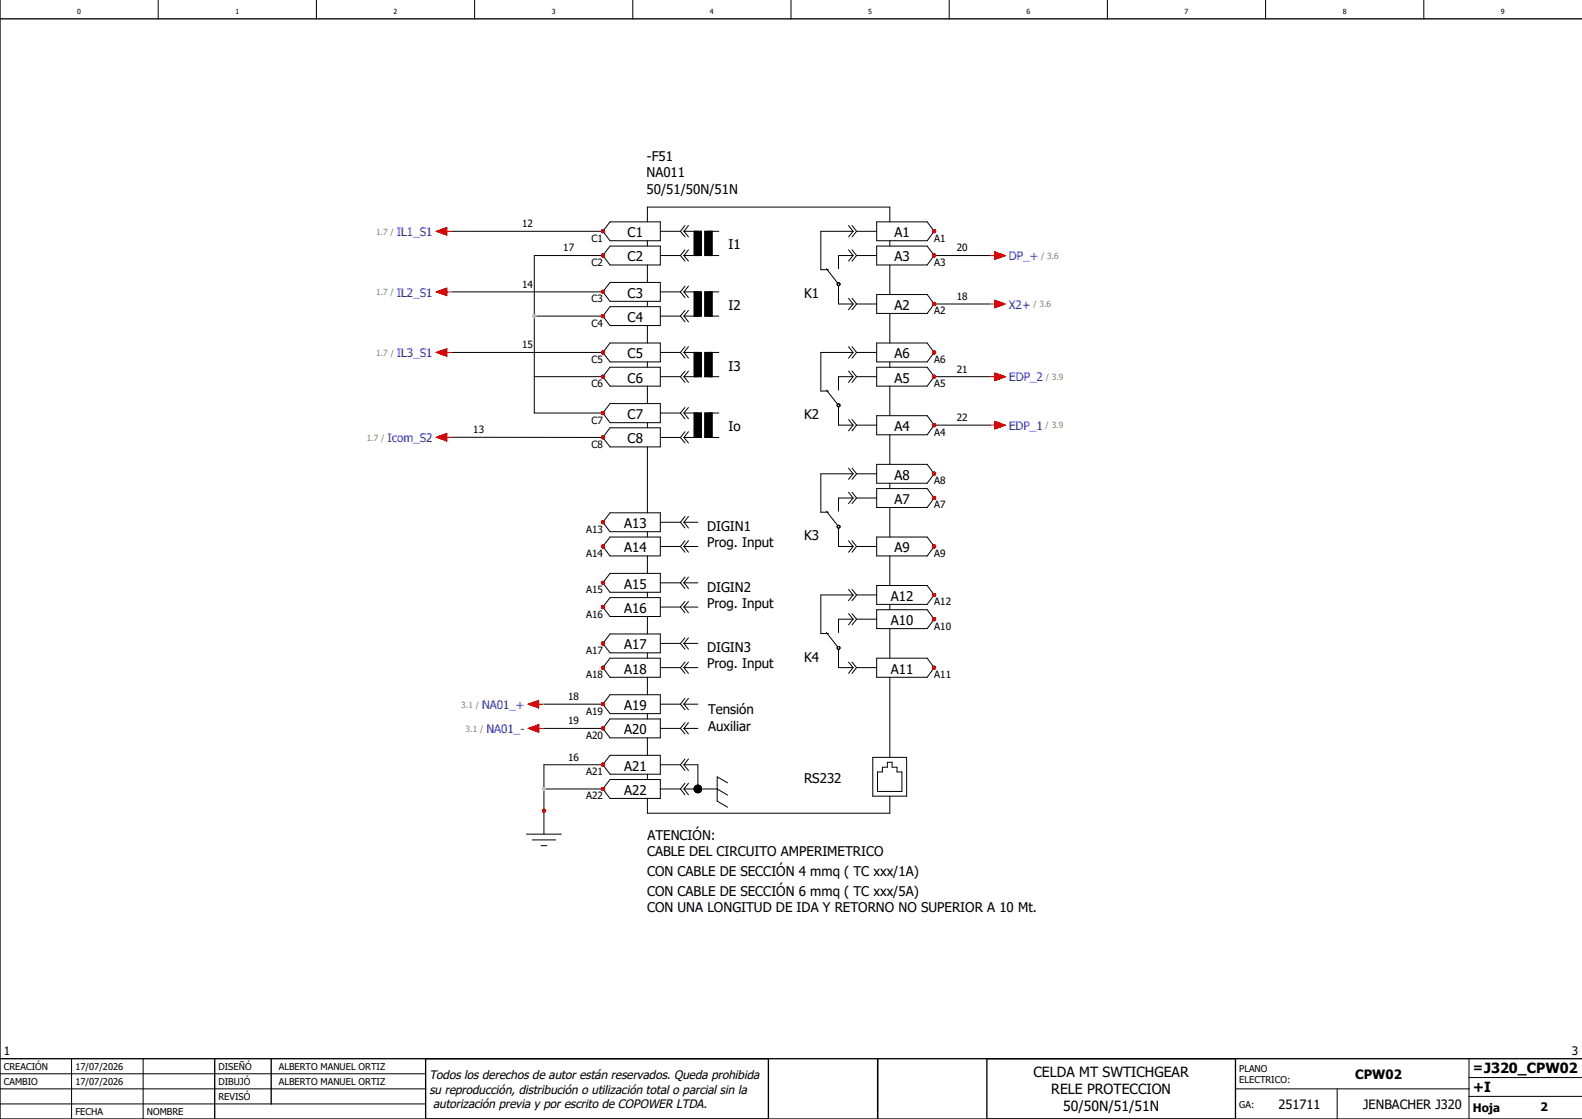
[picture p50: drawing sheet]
<svg xmlns="http://www.w3.org/2000/svg" width="420mm" height="297mm" viewBox="0 0 420 297" stroke-linecap="round" stroke-linejoin="round" font-family="sans-serif">
<defs><g id="words">
<g font-size="3.7">
<text x="274.4" y="286">CELDA MT SWTICHGEAR</text>
<text x="279.1" y="290.5">RELE PROTECCION</text>
<text x="391" y="289.8">+I</text>
<text x="282.2" y="295">50/50N/51/51N</text>
</g>
<g font-size="3.5">
<text x="171.6" y="47">NA011</text>
<text x="171.7" y="42.7">-F51</text>
<text x="171.7" y="51.4">50/51/50N/51N</text>
<text x="166.6" y="62.9">C1</text>
<text x="237.5" y="62.9">A1</text>
<text x="166.6" y="69.4">C2</text>
<text x="193.4" y="66.2">I1</text>
<text x="237.5" y="69.4">A3</text>
<text x="166.6" y="79">C3</text>
<text x="193.4" y="82.3">I2</text>
<text x="213.5" y="79">K1</text>
<text x="237.5" y="82.2">A2</text>
<text x="166.6" y="85.5">C4</text>
<text x="166.6" y="95.1">C5</text>
<text x="237.5" y="95.1">A6</text>
<text x="166.6" y="101.6">C6</text>
<text x="193.4" y="98.3">I3</text>
<text x="237.5" y="101.6">A5</text>
<text x="166.6" y="111.2">C7</text>
<text x="213.5" y="111.2">K2</text>
<text x="166.6" y="117.7">C8</text>
<text x="193.4" y="114.4">Io</text>
<text x="237.5" y="114.4">A4</text>
<text x="237.5" y="127.3">A8</text>
<text x="237.5" y="133.7">A7</text>
<text x="165.7" y="140.2">A13</text>
<text x="187.7" y="140.9">DIGIN1</text>
<text x="213.5" y="143.4">K3</text>
<text x="165.7" y="146.6">A14</text>
<text x="187.7" y="145.2">Prog. Input</text>
<text x="237.5" y="146.6">A9</text>
<text x="165.7" y="156.3">A15</text>
<text x="187.7" y="157">DIGIN2</text>
<text x="187.7" y="161.3">Prog. Input</text>
<text x="236.5" y="159.5">A12</text>
<text x="165.7" y="162.7">A16</text>
<text x="236.5" y="165.9">A10</text>
<text x="165.7" y="172.4">A17</text>
<text x="187.7" y="173.1">DIGIN3</text>
<text x="165.7" y="178.8">A18</text>
<text x="187.7" y="177.4">Prog. Input</text>
<text x="213.5" y="175.6">K4</text>
<text x="236.5" y="178.8">A11</text>
<text x="165.7" y="188.5">A19</text>
<text x="188" y="189.6">Tensión</text>
<text x="165.7" y="194.9">A20</text>
<text x="188" y="194">Auxiliar</text>
<text x="165.7" y="204.5">A21</text>
<text x="213.5" y="207.8">RS232</text>
<text x="165.7" y="211">A22</text>
<text x="171.8" y="227.2">CABLE DEL CIRCUITO AMPERIMETRICO</text>
<text x="171.9" y="222.9">ATENCIÓN:</text>
<text x="171.8" y="232.5">CON CABLE DE SECCIÓN 4 mmq ( TC xxx/1A)</text>
<text x="171.8" y="237.7">CON CABLE DE SECCIÓN 6 mmq ( TC xxx/5A)</text>
<text x="171.8" y="242.1">CON UNA LONGITUD DE IDA Y RETORNO NO SUPERIOR A 10 Mt.</text>
</g>
<g font-size="3.4">
<text x="359.8" y="286.4">CPW02</text>
<text x="391" y="284.6">=J320_CPW02</text>
<text x="339.4" y="294.4">251711</text>
<text x="361.9" y="294.4">JENBACHER J320</text>
</g>
<g font-size="3.2">
<text x="114" y="286.5">Todos los derechos de autor están reservados. Queda prohibida</text>
<text x="114" y="290.2">su reproducción, distribución o utilización total o parcial sin la</text>
<text x="115" y="294">autorización previa y por escrito de COPOWER LTDA.</text>
</g>
<g font-size="3.1" fill="#00f">
<text x="105.3" y="62.6">IL1_S1</text>
<text x="267.9" y="69.1">DP_+</text>
<text x="105.3" y="78.7">IL2_S1</text>
<text x="267.8" y="81.9">X2+</text>
<text x="105.3" y="94.8">IL3_S1</text>
<text x="267.9" y="101.2">EDP_2</text>
<text x="102.9" y="117.3">Icom_S2</text>
<text x="267.9" y="114.1">EDP_1</text>
<text x="128" y="188.1">NA01_+</text>
<text x="129.1" y="194.6">NA01_-</text>
</g>
<g font-size="3.1">
<text x="1" y="280">1</text>
<text x="417.3" y="280">3</text>
<text x="391" y="295.2">Hoja</text>
<text x="409" y="295">2</text>
</g>
<g font-size="2.7">
<text x="138.6" y="60.3">12</text>
<text x="157.1" y="64.1">C1</text>
<text x="248" y="64.1">A1</text>
<text x="149.5" y="66.7">17</text>
<text x="157.1" y="70.6">C2</text>
<text x="248" y="70.6">A3</text>
<text x="254" y="66.7">20</text>
<text x="138.6" y="76.4">14</text>
<text x="157.1" y="80.2">C3</text>
<text x="248" y="83.5">A2</text>
<text x="254" y="79.6">18</text>
<text x="157.1" y="86.7">C4</text>
<text x="138.6" y="92.5">15</text>
<text x="157.1" y="96.3">C5</text>
<text x="248" y="96.3">A6</text>
<text x="254" y="98.9">21</text>
<text x="157.1" y="102.8">C6</text>
<text x="248" y="102.8">A5</text>
<text x="157.1" y="112.4">C7</text>
<text x="254" y="111.8">22</text>
<text x="125.6" y="115">13</text>
<text x="157.1" y="118.9">C8</text>
<text x="248" y="115.6">A4</text>
<text x="248" y="128.5">A8</text>
<text x="248" y="135">A7</text>
<text x="155.6" y="141.4">A13</text>
<text x="155.6" y="147.8">A14</text>
<text x="248" y="147.8">A9</text>
<text x="155.6" y="157.5">A15</text>
<text x="248" y="160.7">A12</text>
<text x="155.6" y="163.9">A16</text>
<text x="248" y="167.1">A10</text>
<text x="155.6" y="173.6">A17</text>
<text x="150.8" y="185.8">18</text>
<text x="155.6" y="180">A18</text>
<text x="248" y="180">A11</text>
<text x="155.6" y="189.7">A19</text>
<text x="150.8" y="192.2">19</text>
<text x="155.6" y="196.1">A20</text>
<text x="150.8" y="201.9">16</text>
<text x="155.6" y="205.8">A21</text>
<text x="155.6" y="212.2">A22</text>
</g>
<g font-size="2.5">
<text x="1" y="284">CREACIÓN</text>
<text x="20" y="284">17/07/2026</text>
<text x="58" y="284">DISEÑÓ</text>
<text x="74" y="284">ALBERTO MANUEL ORTIZ</text>
<text x="329" y="284.5">PLANO</text>
<text x="329" y="287.5">ELECTRICO:</text>
<text x="1" y="288">CAMBIO</text>
<text x="20" y="288">17/07/2026</text>
<text x="58" y="292">REVISÓ</text>
<text x="58" y="288">DIBUJÓ</text>
<text x="74" y="288">ALBERTO MANUEL ORTIZ</text>
<text x="329" y="294">GA:</text>
<text x="20" y="296">FECHA</text>
<text x="39" y="296">NOMBRE</text>
</g>
<g font-size="2.2" fill="#7ca552">
<text x="99.8" y="62.3">1.7 /</text>
<text x="276.4" y="68.7">/ 3.6</text>
<text x="99.8" y="78.4">1.7 /</text>
<text x="274.4" y="81.6">/ 3.6</text>
<text x="99.8" y="94.4">1.7 /</text>
<text x="277.6" y="100.9">/ 3.9</text>
<text x="277.6" y="113.7">/ 3.9</text>
<text x="97.4" y="116.9">1.7 /</text>
<text x="122.5" y="187.8">3.1 /</text>
<text x="123.6" y="194.2">3.1 /</text>
</g>
<g font-size="1.9">
<text x="20.5" y="3.6">0</text>
<text x="62.5" y="3.6">1</text>
<text x="104.5" y="3.6">2</text>
<text x="146.5" y="3.6">3</text>
<text x="188.5" y="3.6">4</text>
<text x="230.5" y="3.6">5</text>
<text x="272.5" y="3.6">6</text>
<text x="314.5" y="3.6">7</text>
<text x="356.5" y="3.6">8</text>
<text x="398.5" y="3.6">9</text>
</g>
</g></defs>
<g fill="none" stroke="#000" stroke-width=".27">
<path d="M42 0v5M84 0v5M126 0v5M168 0v5M210 0v5M252 0v5M294 0v5M336 0v5M378 0v5M162 58.9h13.3v5h-13.3l-2-2.5zM171.9 58.9v-3.9h64.3v3.9M181.8 59.9l-1.2 1.5"/>
<path d="M182.8 59.9l-1.2 1.5M225.3 59.9l1.2 1.5M226.2 59.9l1.2 1.5M232.7 58.9h13.5l1.8 2.5-1.8 2.5h-13.5zM120 61.4h40M120 77.5h40M160 67.8h-18.2v41.8h18.2M162 65.3h13.3v5h-13.3l-2-2.5zM162 75h13.3v5h-13.3l-2-2.5zM171.9 63.9v1.4M171.9 70.3v4.7M171.9 80v1.4"/>
<path d="M175.3 67.8h5.3M175.3 61.4h5.3M175.3 77.5h5.3M180.6 67.8l1.2 1.5M180.6 61.4l1.2 1.5M180.6 77.5l1.2 1.5M181.6 61.4h4.6v6.4h-4.6M181.6 77.5h4.6v6.4h-4.6M181.6 67.8l1.2 1.5M181.6 61.4l1.2 1.5M181.6 77.5l1.2 1.5M181.8 66.3l-1.2 1.5"/>
<path d="M181.8 75.9l-1.2 1.6M182.8 66.3l-1.2 1.5M182.8 75.9l-1.2 1.6M184.3 61.4v6.4M184.3 77.5v6.4M189 61.4v6.4M189 77.5v6.4M190.8 61.4h-3.7v6.4h3.7M190.8 77.5h-3.7v6.4h3.7M219.4 71.3l3 3.8M222.3 75.6l.1 .1M222.4 75.7l.2 .1"/>
<path d="M222.4 75.1l-.1 .5M222.4 75.1h.5M222.6 75.8v4.9h3.9M222.9 75.1v.1M222.9 75.2l.1 .4-.4 .2M225.3 79.2l1.2 1.5M225.3 66.3l1.2 1.5M226.2 79.2l1.2 1.5M226.2 66.3l1.2 1.5M226.5 67.8h-3.9v3.5M226.5 61.4h-8.6v10.2h2M226.5 61.4l-1.2 1.5"/>
<path d="M226.5 67.8l-1.2 1.5M227.4 67.8h5.3M227.4 61.4h5.3M227.4 61.4l-1.2 1.5M227.4 67.8l-1.2 1.5M232.7 65.3h13.5l1.8 2.5-1.8 2.5h-13.5zM232.7 78.2h13.5l1.8 2.5-1.8 2.5h-13.5zM236.2 63.9v1.4M236.2 70.3v7.9M248 67.8h14.8M120 93.5h40M141.8 83.9h18.2"/>
<path d="M141.8 100h18.2M162 81.4h13.3v5h-13.3l-2-2.5zM162 91h13.3v5.1h-13.3l-2-2.6zM162 97.5h13.3v5h-13.3l-2-2.5zM171.9 86.4v4.6M171.9 96.1v1.4M175.3 83.9h5.3M175.3 100h5.3M175.3 93.5h5.3M180.6 83.9l1.2 1.5M180.6 100l1.2 1.5M180.6 93.5l1.2 1.6"/>
<path d="M181.6 93.5h4.6v6.5h-4.6M181.6 83.9l1.2 1.5M181.6 100l1.2 1.5M181.6 93.5l1.2 1.6M181.8 82.4l-1.2 1.5M181.8 98.5l-1.2 1.5M181.8 92l-1.2 1.5M182.8 82.4l-1.2 1.5M182.8 92l-1.2 1.5M182.8 98.5l-1.2 1.5M184.3 93.5v6.5M189 93.5v6.5"/>
<path d="M190.8 93.5h-3.7v6.5h3.7M225.3 98.5l1.2 1.5M225.3 92l1.2 1.5M226.2 98.5l1.2 1.5M226.2 92l1.2 1.5M226.5 100h-3.9v3.5M226.5 93.5h-8.6v10.3h2M226.5 80.7l-1.2 1.5M226.5 93.5l-1.2 1.6M226.5 100l-1.2 1.5M227.4 100h5.3M227.4 93.5h5.3"/>
<path d="M227.4 80.7h5.3M227.4 80.7l-1.2 1.5M227.4 93.5l-1.2 1.6M227.4 100l-1.2 1.5M232.7 91h13.5l1.8 2.5-1.8 2.6h-13.5zM232.7 97.5h13.5l1.8 2.5-1.8 2.5h-13.5zM236.2 83.2v7.8M236.2 96.1v1.4M248 100h14.8M248 80.7h14.8M120 116.1h40M162 113.5h13.3v5.1h-13.3l-2-2.5z"/>
<path d="M162 107.1h13.3v5.1h-13.3l-2-2.6zM171.9 102.5v4.6M171.9 112.2v1.3M171.9 118.6v17.5M175.3 116.1h5.3M175.3 109.6h5.3M180.6 116.1l1.2 1.5M180.6 109.6l1.2 1.5M181.6 109.6h4.6v6.5h-4.6M181.6 116.1l1.2 1.5M181.6 109.6l1.2 1.5M181.8 114.6l-1.2 1.5"/>
<path d="M181.8 108.2l-1.2 1.4M182.8 114.6l-1.2 1.5M182.8 108.2l-1.2 1.4M184.3 109.6v6.5M189 109.6v6.5M190.8 109.6h-3.7v6.5h3.7M219.4 103.5l3 3.8M222.6 108v4.8h3.9M225.3 111.4l1.2 1.4M226.2 111.4l1.2 1.4M226.5 112.8l-1.2 1.6M227.4 112.8h5.3"/>
<path d="M227.4 112.8l-1.2 1.6M232.7 110.3h13.5l1.8 2.5-1.8 2.6h-13.5zM236.2 102.5v7.8M236.2 115.4v7.8M248 112.8h14.8M162 136.1h13.3v5h-13.3l-2-2.5zM175.3 138.6h5.3M180.6 138.6l1.2 1.5M181.6 138.6h3.7M181.6 138.6l1.2 1.5M181.8 137.1l-1.2 1.5M182.8 137.1l-1.2 1.5"/>
<path d="M219.4 135.7l3 3.8M222.2 139.9a.38 .38 0 0 1 .4-.5 .38 .38 0 0 1 .4 .5M222.2 139.9h.1M222.3 139.9l.3 .3M223 139.9l-.4 .3M223 139.9h.1M225.3 130.7l1.2 1.5M225.3 124.2l1.2 1.6M226.2 130.7l1.2 1.5M226.2 124.2l1.2 1.6M226.5 132.2h-3.9v3.5M226.5 125.8h-8.6v10.1h2"/>
<path d="M226.5 125.8l-1.2 1.4M226.5 132.2l-1.2 1.5M227.4 132.2h5.3M227.4 125.8h5.3M227.4 125.8l-1.2 1.4M227.4 132.2l-1.2 1.5M232.7 123.2h13.5l1.8 2.6-1.8 2.5h-13.5zM232.7 129.7h13.5l1.8 2.5-1.8 2.5h-13.5zM236.2 128.3v1.4M236.2 134.7v7.8M162 142.5h13.3v5.1h-13.3l-2-2.6zM162 152.2h13.3v5h-13.3l-2-2.5z"/>
<path d="M162 158.6h13.3v5h-13.3l-2-2.5zM171.9 141.1v1.4M171.9 147.6v4.6M171.9 157.2v1.4M175.3 154.7h5.3M175.3 145h5.3M180.6 154.7l1.2 1.5M180.6 145l1.2 1.6M181.6 154.7h3.7M181.6 154.7l1.2 1.5M181.6 145h3.7M181.6 145l1.2 1.6"/>
<path d="M181.8 159.7l-1.2 1.4M181.8 153.2l-1.2 1.5M181.8 143.5l-1.2 1.5M182.8 159.7l-1.2 1.4M182.8 153.2l-1.2 1.5M182.8 143.5l-1.2 1.5M222.6 140.2v4.8h3.9M225.3 143.5l1.2 1.5M225.3 156.4l1.2 1.5M226.2 143.5l1.2 1.5M226.2 156.4l1.2 1.5M226.5 157.9h-8.6v10.3h2"/>
<path d="M226.5 145l-1.2 1.6M226.5 157.9l-1.2 1.5M227.4 145h5.3M227.4 145l-1.2 1.6M227.4 157.9h5.3M227.4 157.9l-1.2 1.5M232.7 142.5h13.5l1.8 2.5-1.8 2.6h-13.5zM232.7 155.4h13.5l1.8 2.5-1.8 2.5h-13.5zM236.2 147.6v7.8M162 168.3h13.3v5h-13.3l-2-2.5zM162 174.7h13.3v5.1h-13.3l-2-2.6zM171.9 163.6v4.7"/>
<path d="M171.9 173.3v1.4M171.9 179.8v4.6M175.3 177.2h5.3M175.3 170.8h5.3M175.3 161.1h5.3M180.6 177.2l1.2 1.5M180.6 170.8l1.2 1.5M180.6 161.1l1.2 1.5M181.6 177.2h3.7M181.6 177.2l1.2 1.5M181.6 170.8h3.7M181.6 170.8l1.2 1.5"/>
<path d="M181.6 161.1h3.7M181.6 161.1l1.2 1.5M181.8 175.7l-1.2 1.5M181.8 169.3l-1.2 1.5M182.8 175.7l-1.2 1.5M182.8 169.3l-1.2 1.5M219.4 167.9l3 3.8M222.6 172.4v4.8h3.9M225.3 175.7l1.2 1.5M225.3 162.9l1.2 1.4M226.2 175.7l1.2 1.5M226.2 162.9l1.2 1.4"/>
<path d="M226.5 164.3h-3.9v3.6M226.5 177.2l-1.2 1.5M226.5 164.3l-1.2 1.6M227.4 177.2h5.3M227.4 164.3h5.3M227.4 177.2l-1.2 1.5M227.4 164.3l-1.2 1.6M232.7 161.8h13.5l1.8 2.5-1.8 2.5h-13.5zM232.7 174.7h13.5l1.8 2.5-1.8 2.6h-13.5zM236.2 160.4v1.4M236.2 166.8v7.9M236.2 179.8v21.2"/>
<path d="M144.4 193.3h15.6M144.4 186.9h15.6M162 184.4h13.3v5h-13.3l-2-2.5zM162 190.8h13.3v5h-13.3l-2-2.5zM171.9 189.4v1.4M171.9 195.8v4.7M175.3 193.3h5.3M175.3 186.9h5.3M180.6 193.3l1.2 1.5M180.6 186.9l1.2 1.5M181.6 193.3h3.7M181.6 193.3l1.2 1.5"/>
<path d="M181.6 186.9h3.7M181.6 186.9l1.2 1.5M181.8 191.8l-1.2 1.5M181.8 185.4l-1.2 1.5M182.8 191.8l-1.2 1.5M182.8 185.4l-1.2 1.5M144.4 209.4h15.6M160 203h-15.6v18.4M162 200.5h13.3v5h-13.3l-2-2.5zM162 206.9h13.3v5h-13.3l-2-2.5zM171.9 205.5v1.4M175.3 203h5.3"/>
<path d="M175.3 209.4h5.3M180.6 209.4l1.2 1.5M180.6 203l1.2 1.5M181.6 203h3.7v6.4M181.6 209.4h8.8l2.8 1.6M181.6 209.4l1.2 1.5M181.6 203l1.2 1.5M181.8 207.9l-1.2 1.5M181.8 201.5l-1.2 1.5M182.8 201.5l-1.2 1.5M182.8 207.9l-1.2 1.5M193.2 207.8l-2.8-1.6v6.4l2.8 1.7"/>
<path d="M231.7 201h9v10.3h-9zM233 204.9h1.3v-1.3h1.3v-1.3h1.2v1.3h1.3v1.3h1.3v5.2h-6.4zM236.2 211.3v4.5h-64.3v-3.9M139.8 221.4h9.2M141.3 222.9h6.2M143.6 224.5h1.6M0 285h113M0 293h113M0 289h113M19 281v16M38 281v16M328 289h62"/>
<path d="M355 289v8M390 291h30M390 281v16M390 286h30"/>
<circle cx="222.6" cy="107.6" r=".38"/>
<circle cx="222.6" cy="172" r=".38"/>
</g>
<path d="M0 5h420M0 0v297h420M0 281h420M57 281v16M72 281v12M113 281v16M204 281v16M233 281v16M262 281v16M328 281v16" fill="none" stroke="#000" stroke-width=".35"/>
<path d="M184.3 61.4h1.9v6.4h-1.9zM187.1 61.4h1.9v6.4h-1.9zM184.3 77.5h1.9v6.4h-1.9zM184.3 93.5h1.9v6.5h-1.9zM187.1 77.5h1.9v6.4h-1.9zM187.1 93.5h1.9v6.5h-1.9zM184.3 109.6h1.9v6.5h-1.9zM187.1 109.6h1.9v6.5h-1.9z" fill="#000" stroke="#000" stroke-width=".27"/>
<circle cx="185.3" cy="209.4" r=".65" fill="none" stroke="#000" stroke-width="1"/>
<g fill="none" stroke="#a50000" stroke-width=".4">
<path d="M159.8 67.6l-.1 .3 .3 .2M159.8 61.2l-.1 .2 .3 .3M159.8 67.5v.1M159.8 61.1v.1M160 77.8h.1M160 67.4l-.2 .1M160 68.1v.1M160 61l-.2 .1M160 61.7h.1M160 67.4l.3 .1M160 67.4h.1M160 61l.3 .1"/>
<path d="M160 61h.1M160.3 67.5l.1 .1M160.3 61.1l.1 .1M160.4 61.2v.4l-.4 .1M160.4 67.6v.4l-.4 .2M247.7 67.9a.36 .36 0 0 1 .3-.5 .36 .36 0 0 1 .3 .5M247.7 67.9v.1M247.7 61.5a.35 .35 0 0 1 .3-.5 .35 .35 0 0 1 .3 .5M247.7 61.5v.1M247.7 68l.3 .2 .3-.2M247.7 61.6l.3 .1 .3-.1M248.3 67.9v.1"/>
<path d="M248.3 61.5v.1M159.8 93.3l-.1 .3 .3 .3M159.8 93.3h.5M159.8 93.3h.1M160 99.6v.1M160 99.6l-.3 .4 .3 .3M160 93.9h.1M160 83.6h.1M160 99.7a.36 .36 0 0 1 .4 .3 .36 .36 0 0 1-.4 .4M160.3 93.3h.1M160.4 93.3v.4l-.4 .2M248.2 99.7h.1"/>
<path d="M159.8 109.8v.1M159.8 109.9l.2 .1M160 115.7h.1M160 115.7l-.3 .4 .3 .3M160 116.4h.1M160 109.3h.1M160 109.3l-.3 .3 .1 .2M160 110h.1M160 100.3v.1M160 115.7l.4 .2v.4M160 109.3l.4 .1v.4M160.3 116.3l-.3 .1"/>
<path d="M160.3 109.9l-.3 .1M160.4 116.3h-.1M160.4 109.8l-.1 .1M248.2 112.6h.1M160 138.2l-.3 .4 .3 .3M160 138.9h.1M160 138.2a.36 .36 0 0 1 .4 .4 .36 .36 0 0 1-.4 .3M160 138.2h.1M247.6 132.2h.1M247.6 132.2l.4 .3 .3-.3M248.2 131.9h.1M248.2 131.9h-.4l-.2 .3"/>
<path d="M248.2 125.4l.1 .1M248.3 131.9v.3M248.3 132.2h.1M159.8 154.9h.1M159.8 154.9l.2 .2M160 154.4h.1M160 154.4l-.2 .1v.4M160 155.1h.1M160 144.7l-.3 .3 .3 .4M160 145.4h.1M160 154.4l.4 .1v.4M160 144.7a.36 .36 0 0 1 .4 .3 .36 .36 0 0 1-.4 .4"/>
<path d="M160 144.7h.1M160.3 154.9l-.3 .2M160.4 154.9h-.1M248.2 157.6h.1M248.2 144.7l.1 .1M248.2 144.7a.37 .37 0 0 0-.5 .1 .37 .37 0 0 0 0 .5 .37 .37 0 0 0 .5 0M248.3 144.8v.5M248.3 145.3h-.1M159.8 160.9l-.1 .3 .3 .3M159.8 160.9h.1M160 176.9h.1M160 170.4h.1"/>
<path d="M160 160.8h.1M160 160.8l-.2 .1M160 161.5h.1M160 160.8l.3 .1M160.3 160.9h.1M160.4 160.9v.4l-.4 .2M248.2 176.9l.1 .1M248.2 176.9a.37 .37 0 0 0-.5 .1 .37 .37 0 0 0 0 .5 .37 .37 0 0 0 .5 0M248.2 164l.1 .1M248.2 164a.37 .37 0 0 0-.5 .1 .37 .37 0 0 0 0 .5 .37 .37 0 0 0 .5 0M248.3 177v.5M248.3 177.5h-.1"/>
<path d="M248.3 164.1v.5M248.3 164.6h-.1M159.8 193.1l-.1 .3 .3 .2M159.8 186.7l-.1 .3 .3 .2M159.8 193v.1M159.8 186.6v.1M160 193h-.2M160 193.6v.1M160 186.5l-.2 .1M160 187.2h.1M160 193h.3M160 193h.1"/>
<path d="M160 186.5l.3 .1M160 186.5h.1M160.3 193l.1 .1M160.3 186.6l.1 .1M160.4 193.1v.4l-.4 .2M160.4 186.7v.4l-.4 .1M160 209.1h.1M160 203.3h.1"/>
<circle cx="160.1" cy="77.4" r=".35"/>
<circle cx="160.1" cy="83.9" r=".34"/>
<circle cx="248" cy="93.6" r=".36"/>
<circle cx="248" cy="100" r=".37"/>
<circle cx="248" cy="80.7" r=".35"/>
<circle cx="248" cy="112.8" r=".37"/>
<circle cx="248" cy="125.7" r=".37"/>
<circle cx="248" cy="157.9" r=".37"/>
<circle cx="160.1" cy="177.2" r=".35"/>
<circle cx="160.1" cy="170.8" r=".34"/>
<circle cx="144.4" cy="215.2" r=".36"/>
<circle cx="160.1" cy="203" r=".35"/>
<circle cx="160.1" cy="209.4" r=".34"/>
</g>
<g fill="none" stroke="#ff7fdf" stroke-width=".4">
<circle cx="141.8" cy="83.9" r=".36"/>
<circle cx="144.4" cy="209.4" r=".36"/>
</g>
<g fill="#f00" stroke="#f00" stroke-width=".27">
<path d="M115.9 61.4l2.7-1v2z"/>
<path d="M115.9 77.5l2.7-1v2z"/>
<path d="M115.9 93.5l2.7-1v2z"/>
<path d="M115.9 116.1l2.7-1v2z"/>
<path d="M140.2 186.9l2.8-1v2z"/>
<path d="M140.3 193.3l2.7-1v2z"/>
<path d="M264.1 79.7l2.7 1-2.7 1z"/>
<path d="M264.1 66.8l2.8 1-2.8 1z"/>
<path d="M264.1 111.8l2.8 1-2.8 1z"/>
<path d="M264.2 99l2.7 1-2.7 1z"/>
</g>
<g fill="none" stroke="#f00" stroke-width=".27">
<path d="M115.9 61.4l2.7-1v2zM115.9 77.5l2.7-1v2zM118.6 61.4h1.3M118.6 77.5h1.3M262.9 67.8h1.2M264.1 79.7l2.7 1-2.7 1zM264.1 66.8l2.8 1-2.8 1zM115.9 93.5l2.7-1v2zM118.6 93.5h1.3M262.8 80.7h1.3M264.2 99l2.7 1-2.7 1zM115.9 116.1l2.7-1v2z"/>
<path d="M118.6 116.1h1.3M262.9 112.8h1.2M262.9 100h1.3M264.1 111.8l2.8 1-2.8 1zM140.2 186.9l2.8-1v2zM140.3 193.3l2.7-1v2zM143 186.9h1.2M143 193.3h1.3"/>
</g>
<use href="#words"/>
</svg>
